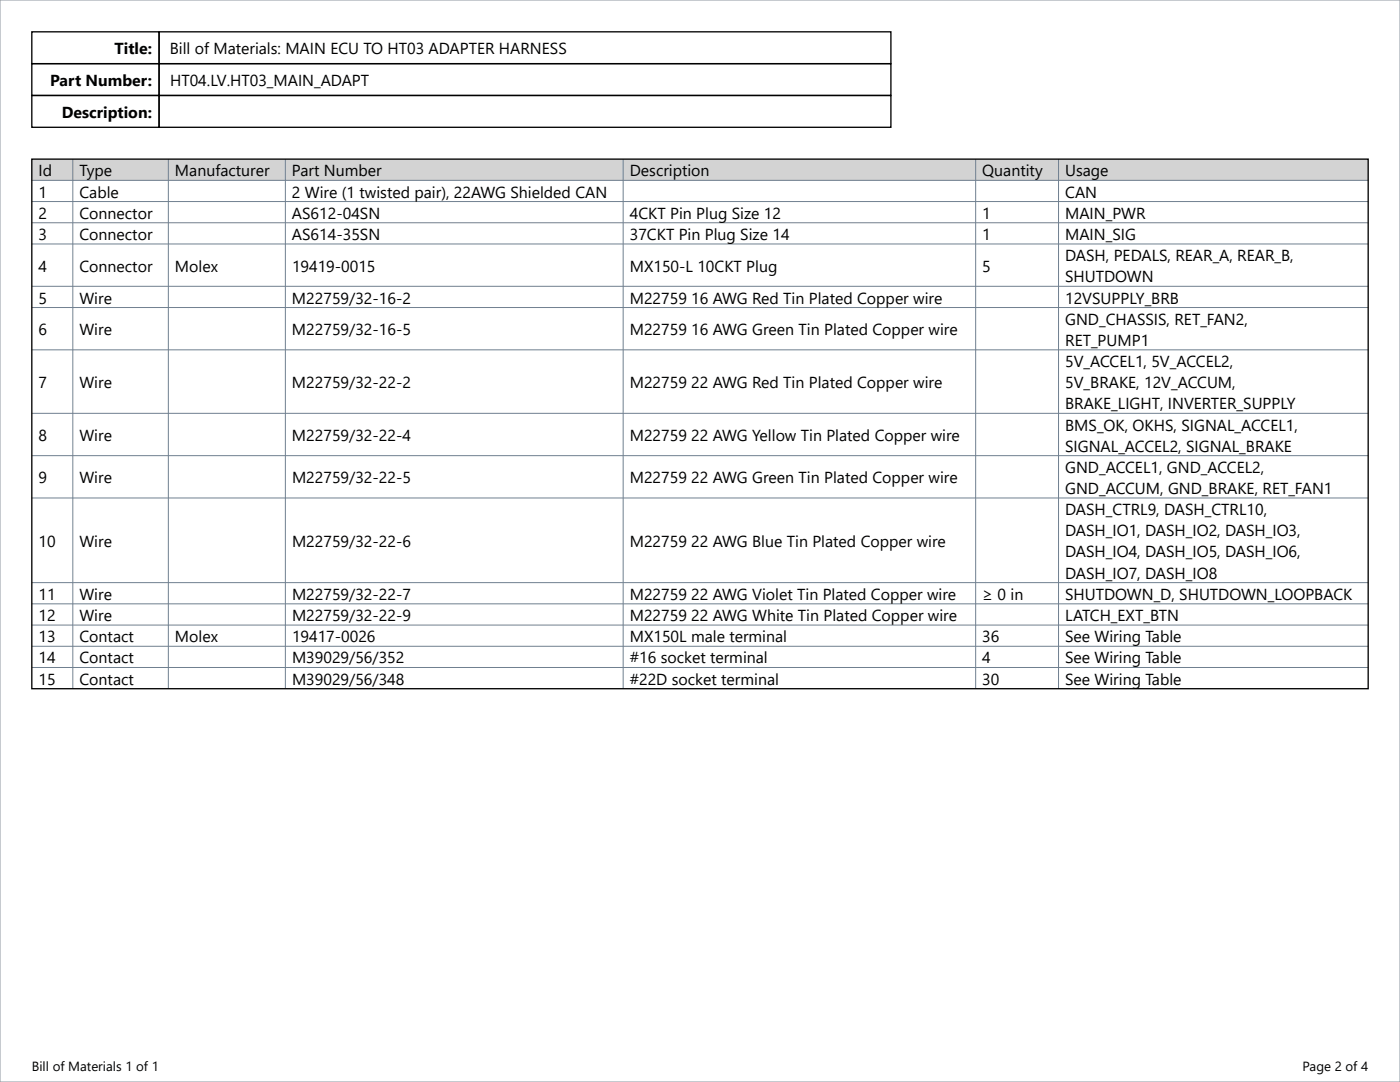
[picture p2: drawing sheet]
<svg xmlns="http://www.w3.org/2000/svg" width="279mm" height="216mm" viewBox="0 0 279 216" stroke-linecap="round" stroke-linejoin="round" font-family="sans-serif">
<defs><g id="words">
<g font-size="3.2">
<text x="22.9" y="10.8">Title:</text>
<text x="33.9" y="10.8">Bill of Materials: MAIN ECU TO HT03 ADAPTER HARNESS</text>
<text x="10" y="17.2">Part Number:</text>
<text x="33.9" y="17.2">HT04.LV.HT03_MAIN_ADAPT</text>
<text x="12.4" y="23.5">Description:</text>
<text x="7.7" y="35.2">Id</text>
<text x="15.9" y="35.2">Type</text>
<text x="34.9" y="35.2">Manufacturer</text>
<text x="58.3" y="35.2">Part Number</text>
<text x="125.7" y="35.2">Description</text>
<text x="196" y="35.2">Quantity</text>
<text x="212.6" y="35.2">Usage</text>
<text x="7.7" y="39.4">1</text>
<text x="15.9" y="39.4">Cable</text>
<text x="58.3" y="39.4">2 Wire (1 twisted pair), 22AWG Shielded CAN</text>
<text x="212.6" y="39.4">CAN</text>
<text x="7.7" y="43.6">2</text>
<text x="7.7" y="47.9">3</text>
<text x="15.9" y="43.6">Connector</text>
<text x="15.9" y="47.9">Connector</text>
<text x="58.3" y="43.6">AS612-04SN</text>
<text x="58.3" y="47.9">AS614-35SN</text>
<text x="125.7" y="43.6">4CKT Pin Plug Size 12</text>
<text x="125.7" y="47.9">37CKT Pin Plug Size 14</text>
<text x="196" y="47.9">1</text>
<text x="196" y="43.6">1</text>
<text x="212.6" y="47.9">MAIN_SIG</text>
<text x="212.6" y="43.6">MAIN_PWR</text>
<text x="212.6" y="52.1">DASH, PEDALS, REAR_A, REAR_B,</text>
<text x="7.7" y="54.2">4</text>
<text x="15.9" y="54.2">Connector</text>
<text x="34.9" y="54.2">Molex</text>
<text x="58.3" y="54.2">19419-0015</text>
<text x="125.7" y="54.2">MX150-L 10CKT Plug</text>
<text x="196" y="54.2">5</text>
<text x="212.6" y="56.3">SHUTDOWN</text>
<text x="7.7" y="60.6">5</text>
<text x="15.9" y="60.6">Wire</text>
<text x="58.3" y="60.6">M22759/32-16-2</text>
<text x="125.7" y="60.6">M22759 16 AWG Red Tin Plated Copper wire</text>
<text x="212.6" y="60.6">12VSUPPLY_BRB</text>
<text x="212.6" y="64.8">GND_CHASSIS, RET_FAN2,</text>
<text x="7.7" y="66.9">6</text>
<text x="15.9" y="66.9">Wire</text>
<text x="58.3" y="66.9">M22759/32-16-5</text>
<text x="125.7" y="66.9">M22759 16 AWG Green Tin Plated Copper wire</text>
<text x="212.6" y="69">RET_PUMP1</text>
<text x="7.7" y="77.5">7</text>
<text x="15.9" y="77.5">Wire</text>
<text x="58.3" y="77.5">M22759/32-22-2</text>
<text x="125.7" y="77.5">M22759 22 AWG Red Tin Plated Copper wire</text>
<text x="212.6" y="73.2">5V_ACCEL1, 5V_ACCEL2,</text>
<text x="212.6" y="77.5">5V_BRAKE, 12V_ACCUM,</text>
<text x="212.6" y="81.7">BRAKE_LIGHT, INVERTER_SUPPLY</text>
<text x="7.7" y="88">8</text>
<text x="15.9" y="88">Wire</text>
<text x="58.3" y="88">M22759/32-22-4</text>
<text x="125.7" y="88">M22759 22 AWG Yellow Tin Plated Copper wire</text>
<text x="212.6" y="85.9">BMS_OK, OKHS, SIGNAL_ACCEL1,</text>
<text x="212.6" y="90.1">SIGNAL_ACCEL2, SIGNAL_BRAKE</text>
<text x="212.6" y="94.3">GND_ACCEL1, GND_ACCEL2,</text>
<text x="7.7" y="96.5">9</text>
<text x="15.9" y="96.5">Wire</text>
<text x="58.3" y="96.5">M22759/32-22-5</text>
<text x="125.7" y="96.5">M22759 22 AWG Green Tin Plated Copper wire</text>
<text x="212.6" y="98.6">GND_ACCUM, GND_BRAKE, RET_FAN1</text>
<text x="212.6" y="102.8">DASH_CTRL9, DASH_CTRL10,</text>
<text x="212.6" y="107">DASH_IO1, DASH_IO2, DASH_IO3,</text>
<text x="7.7" y="109.1">10</text>
<text x="15.9" y="109.1">Wire</text>
<text x="58.3" y="109.1">M22759/32-22-6</text>
<text x="125.7" y="109.1">M22759 22 AWG Blue Tin Plated Copper wire</text>
<text x="212.6" y="111.2">DASH_IO4, DASH_IO5, DASH_IO6,</text>
<text x="7.7" y="119.7">11</text>
<text x="15.9" y="119.7">Wire</text>
<text x="58.3" y="119.7">M22759/32-22-7</text>
<text x="125.7" y="119.7">M22759 22 AWG Violet Tin Plated Copper wire</text>
<text x="196" y="119.7">≥ 0 in</text>
<text x="212.6" y="119.7">SHUTDOWN_D, SHUTDOWN_LOOPBACK</text>
<text x="212.6" y="115.5">DASH_IO7, DASH_IO8</text>
<text x="7.7" y="123.9">12</text>
<text x="15.9" y="123.9">Wire</text>
<text x="58.3" y="123.9">M22759/32-22-9</text>
<text x="125.7" y="123.9">M22759 22 AWG White Tin Plated Copper wire</text>
<text x="212.6" y="123.9">LATCH_EXT_BTN</text>
<text x="7.7" y="128.2">13</text>
<text x="15.9" y="128.2">Contact</text>
<text x="34.9" y="128.2">Molex</text>
<text x="58.3" y="128.2">19417-0026</text>
<text x="125.7" y="128.2">MX150L male terminal</text>
<text x="196" y="128.2">36</text>
<text x="212.6" y="128.2">See Wiring Table</text>
<text x="7.7" y="132.4">14</text>
<text x="7.7" y="136.6">15</text>
<text x="15.9" y="132.4">Contact</text>
<text x="15.9" y="136.6">Contact</text>
<text x="58.3" y="132.4">M39029/56/352</text>
<text x="58.3" y="136.6">M39029/56/348</text>
<text x="125.7" y="132.4">#16 socket terminal</text>
<text x="125.7" y="136.6">#22D socket terminal</text>
<text x="196" y="132.4">4</text>
<text x="196" y="136.6">30</text>
<text x="212.6" y="132.4">See Wiring Table</text>
<text x="212.6" y="136.6">See Wiring Table</text>
</g>
<g font-size="2.6">
<text x="6.3" y="213.7">Bill of Materials 1 of 1</text>
<text x="260" y="213.7">Page 2 of 4</text>
</g>
</g></defs>
<path d="M0 0h279.4v215.9h-279.4z" fill="none" stroke="#a9b0b8" stroke-width=".26"/>
<path d="M6.4 31.7h266.7v105.7h-266.7z" fill-rule="evenodd" fill="#fff"/>
<path d="M6.4 31.7h266.7v4.3h-266.7z" fill-rule="evenodd" fill="#d3d3d3"/>
<g fill="none" stroke="#708090" stroke-width=".2">
<path d="M6.4 36h266.7M14.5 31.7v105.7M33.6 31.7v105.7M57 31.7v105.7M124.4 31.7v105.7M194.7 31.7v105.7M211.3 31.7v105.7M6.4 40.2h266.7M6.4 44.4h266.7M6.4 48.7h266.7M6.4 57.1h266.7M6.4 61.4h266.7"/>
<path d="M6.4 69.8h266.7M6.4 82.5h266.7M6.4 90.9h266.7M6.4 99.4h266.7M6.4 116.3h266.7M6.4 120.5h266.7M6.4 124.7h266.7M6.4 129h266.7M6.4 133.2h266.7"/>
</g>
<path d="M6.4 12.7h25.4v6.3h-25.4zM6.4 6.3h25.4v6.4h-25.4zM6.4 19h25.4v6.4h-25.4zM31.8 6.3h146v6.4h-146zM31.8 12.7h146v6.3h-146zM31.8 19h146v6.4h-146zM6.4 31.7h266.7v105.7h-266.7z" fill="none" stroke="#000" stroke-width=".26"/>
<use href="#words"/>
</svg>
